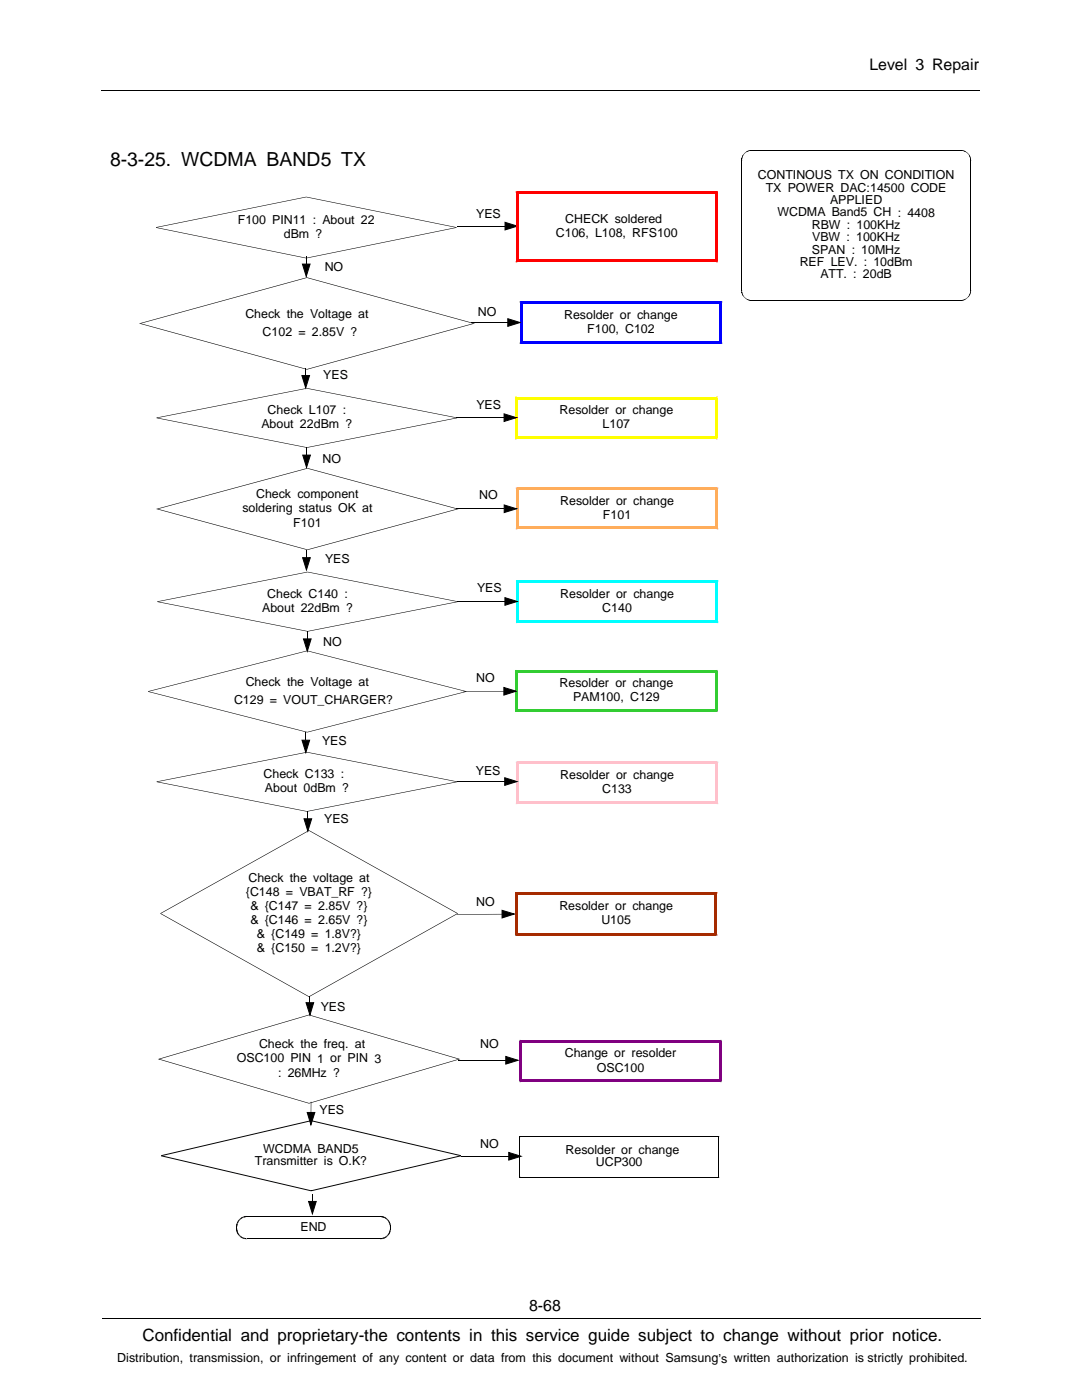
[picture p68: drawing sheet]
<svg xmlns="http://www.w3.org/2000/svg" width="216mm" height="279mm" viewBox="0 0 216 279" stroke-linecap="round" stroke-linejoin="round" font-family="sans-serif">
<defs><g id="words">
<text font-size="3.9" x="21.9" y="33.1">8-3-25. WCDMA BAND5 TX</text>
<text font-size="3.4" x="28.4" y="267.7">Confidential and proprietary-the contents in this service guide subject to change without prior notice.</text>
<g font-size="3.2">
<text x="173.5" y="14">Level 3 Repair</text>
<text x="105.6" y="261.6">8-68</text>
</g>
<g font-size="2.5">
<text x="151.2" y="35.8">CONTINOUS TX ON CONDITION</text>
<text x="152.8" y="38.2">TX POWER DAC:14500 CODE</text>
<text x="165.6" y="40.7">APPLIED</text>
<text x="47.4" y="44.7">F100 PIN11 : About 22</text>
<text x="56.6" y="47.5">dBm ?</text>
<text x="95" y="43.5">YES</text>
<text x="110.9" y="47.4">C106, L108, RFS100</text>
<text x="112.8" y="44.5">CHECK soldered</text>
<text x="155.1" y="43.2">WCDMA Band5 CH : 4408</text>
<text x="162" y="45.7">RBW : 100KHz</text>
<text x="159.6" y="53.1">REF LEV. : 10dBm</text>
<text x="162" y="50.6">SPAN : 10MHz</text>
<text x="162.1" y="48.1">VBW : 100KHz</text>
<text x="64.8" y="54.1">NO</text>
<text x="163.7" y="55.5">ATT. : 20dB</text>
<text x="49" y="63.5">Check the Voltage at</text>
<text x="95.3" y="63">NO</text>
<text x="112.6" y="63.7">Resolder or change</text>
<text x="52.4" y="67">C102 = 2.85V ?</text>
<text x="117.2" y="66.5">F100, C102</text>
<text x="64.5" y="75.7">YES</text>
<text x="53.4" y="82.7">Check L107 :</text>
<text x="95.1" y="81.5">YES</text>
<text x="111.7" y="82.7">Resolder or change</text>
<text x="52.2" y="85.5">About 22dBm ?</text>
<text x="120.2" y="85.5">L107</text>
<text x="64.3" y="92.3">NO</text>
<text x="51.1" y="99.4">Check component</text>
<text x="95.6" y="99.7">NO</text>
<text x="111.8" y="100.8">Resolder or change</text>
<text x="48.4" y="102.3">soldering status OK at</text>
<text x="58.5" y="105.1">F101</text>
<text x="120.3" y="103.6">F101</text>
<text x="64.9" y="112.3">YES</text>
<text x="53.3" y="119.3">Check C140 :</text>
<text x="95.2" y="118.2">YES</text>
<text x="111.8" y="119.4">Resolder or change</text>
<text x="52.3" y="122.2">About 22dBm ?</text>
<text x="120.2" y="122.2">C140</text>
<text x="64.5" y="129">NO</text>
<text x="49" y="136.9">Check the Voltage at</text>
<text x="95" y="136.1">NO</text>
<text x="111.7" y="137.2">Resolder or change</text>
<text x="46.7" y="140.5">C129 = VOUT_CHARGER?</text>
<text x="114.3" y="140">PAM100, C129</text>
<text x="64.3" y="148.7">YES</text>
<text x="52.6" y="155.3">Check C133 :</text>
<text x="95" y="154.6">YES</text>
<text x="111.8" y="155.5">Resolder or change</text>
<text x="52.9" y="158.1">About 0dBm ?</text>
<text x="120.2" y="158.3">C133</text>
<text x="64.7" y="164.2">YES</text>
<text x="49.1" y="178.8">{C148 = VBAT_RF ?}</text>
<text x="49.6" y="175.9">Check the voltage at</text>
<text x="50" y="181.6">&amp; {C147 = 2.85V ?}</text>
<text x="50" y="184.4">&amp; {C146 = 2.65V ?}</text>
<text x="95" y="180.9">NO</text>
<text x="111.6" y="181.7">Resolder or change</text>
<text x="120" y="184.5">U105</text>
<text x="51.3" y="190.1">&amp; {C150 = 1.2V?}</text>
<text x="51.3" y="187.3">&amp; {C149 = 1.8V?}</text>
<text x="64" y="201.8">YES</text>
<text x="51.7" y="209.2">Check the freq. at</text>
<text x="95.8" y="209.1">NO</text>
<text x="47.2" y="212">OSC100 PIN 1 or PIN 3</text>
<text x="55.5" y="214.9">: 26MHz ?</text>
<text x="112.7" y="211">Change or resolder</text>
<text x="119.1" y="213.8">OSC100</text>
<text x="63.8" y="222.4">YES</text>
<text x="50.9" y="232.6">Transmitter is O.K?</text>
<text x="52.5" y="230.1">WCDMA BAND5</text>
<text x="95.8" y="229.1">NO</text>
<text x="112.9" y="230.4">Resolder or change</text>
<text x="118.9" y="232.8">UCP300</text>
<text x="60" y="245.7">END</text>
<text x="23.4" y="271.9">Distribution, transmission, or infringement of any content or data from this document without Samsung’s written authorization is strictly prohibited.</text>
</g>
</g></defs>
<path d="M20.2 18.1h175.3M20.4 263h175.3" fill="none" stroke="#000" stroke-width=".2"/>
<g fill="#000">
<path d="M61.1 39.3v.1zM31.1 45.3l30-6v.1l-29.9 6zM31.1 45.3v.2zM31.2 45.4l29.9 6.1v.1l-30-6.1zM61.1 51.5v.1zM61.1 51.5l30-6.1v.1l-30 6.1zM61.2 55.4l.1 .1zM28 64.5l33.2-9.1 .1 .1-33.3 9.1zM91.1 45.3v.2zM61.1 39.3l30 6v.1l-30-6zM28 64.5l33.3 9.2-.1 .1-33.2-9.2zM61.2 73.7l33.3-9.2v.1l-33.2 9.2z"/>
<path d="M61.2 73.7l.1 .1zM61.3 55.4l33.2 9.1v.1l-33.3-9.1z"/>
<path d="M27.7 64.6h.5z" fill-rule="evenodd"/>
<path d="M94.3 64.6h.5z" fill-rule="evenodd"/>
</g>
<g fill="#00f">
<path d="M143.8 60.1h.3v.3h-.6v.3h.3z" fill-rule="evenodd"/>
<path d="M143.5 68.1v.2h.6v.3h-.3v-.5z" fill-rule="evenodd"/>
<path d="M103.7 68.3h.6v-.2h-.3v.5h-.3z" fill-rule="evenodd"/>
<path d="M103.7 60.1h.3v.6h.3v-.3h-.6z" fill-rule="evenodd"/>
</g>
<g fill="#00f">
<path d="M143.5 60.4h.6v7.9h-.6z"/>
<path d="M104 68.1h39.8v.5h-39.8z"/>
<path d="M103.7 60.4h.6v7.9h-.6z"/>
<path d="M104 60.1h39.8v.6h-39.8z"/>
</g>
<path d="M61.2 77.4v.2zM31.3 83.3l29.9-5.9v.2l-29.9 5.8zM31.3 83.3v.2zM31.3 83.4l29.9 5.9v.1l-29.9-5.9zM61.2 89.3l.1 .1zM61.2 89.3l30-5.9v.1l-29.9 5.9zM91.2 83.3v.2zM61.3 77.4l29.9 5.9v.1l-30-5.8z" fill="#000"/>
<g fill="#ff0">
<path d="M142.9 79.1h.3v.3h-.6v.3h.3z" fill-rule="evenodd"/>
<path d="M142.6 87.1v.3h.6v.3h-.3v-.6z" fill-rule="evenodd"/>
<path d="M102.8 87.4h.6v-.3h-.3v.6h-.3z" fill-rule="evenodd"/>
<path d="M102.8 79.1h.3v.6h.3v-.3h-.6z" fill-rule="evenodd"/>
</g>
<g fill="#ff0">
<path d="M142.6 79.4h.6v8h-.6z"/>
<path d="M103.1 87.1h39.8v.6h-39.8z"/>
<path d="M102.8 79.4h.6v8h-.6z"/>
<path d="M103.1 79.1h39.8v.6h-39.8z"/>
</g>
<path d="M60.3 52.7h1.6l-.8 2.5zM91.3 45.1h9.5M100.8 44.4l2.4 .7-2.4 .8zM60.2 75h1.6l-.8 2.4zM94 64.4h7.3M101.3 63.6l2.5 .8-2.5 .7zM60.4 90.8h1.5l-.7 2.5zM91.1 83.4h9.5M100.6 82.6l2.4 .8-2.4 .7z" fill="none" stroke="#000" stroke-width=".2"/>
<path d="M60.3 52.7h1.6l-.8 2.5zM100.8 44.4l2.4 .7-2.4 .8zM60.2 75h1.6l-.8 2.4zM101.3 63.6l2.5 .8-2.5 .7zM60.4 90.8h1.5l-.7 2.5zM100.6 82.6l2.4 .8-2.4 .7z" fill="#000"/>
<path d="M61 51.2h.2v1.5h-.2zM60.9 73.4h.1v1.6h-.1zM61.1 89.3h.1v1.5h-.1z" fill="#000"/>
<g fill="#f00">
<path d="M142.6 38.5h.6v-.3h-.3v.6h-.3z" fill-rule="evenodd"/>
<path d="M142.6 51.8h.3v.6h.3v-.3h-.6z" fill-rule="evenodd"/>
<path d="M102.9 52.1h.6v-.3h-.3v.6h-.3z" fill-rule="evenodd"/>
<path d="M102.9 38.2h.3v.6h.3v-.3h-.6z" fill-rule="evenodd"/>
</g>
<g fill="#f00">
<path d="M142.6 38.5h.6v13.6h-.6z"/>
<path d="M103.2 51.8h39.7v.6h-39.7z"/>
<path d="M102.9 38.5h.6v13.6h-.6z"/>
<path d="M103.2 38.2h39.7v.6h-39.7z"/>
</g>
<g fill="#000">
<path d="M61.3 93.4l.1 .1zM31.4 101.5l29.9-8.1 .1 .1-30 8.1zM31.4 101.5l30 8.2-.1 .1-29.9-8.2zM61.3 109.7l30-8.2v.1l-29.9 8.2zM61.3 109.7l.1 .1zM61.4 93.4l29.9 8.1v.1l-30-8.1z"/>
<path d="M31.1 101.6h.5z" fill-rule="evenodd"/>
<path d="M91.1 101.6h.4z" fill-rule="evenodd"/>
</g>
<g fill="#ffad5b">
<path d="M143 97.3h.3v.3h-.6v.3h.3z" fill-rule="evenodd"/>
<path d="M142.7 105.1v.3h.6v.3h-.3v-.6z" fill-rule="evenodd"/>
<path d="M103.2 105.1h.3v.3h-.6v.3h.3z" fill-rule="evenodd"/>
<path d="M102.9 97.3v.3h.6v.3h-.3v-.6z" fill-rule="evenodd"/>
</g>
<g fill="#ffad5b">
<path d="M142.7 97.6h.6v7.8h-.6z"/>
<path d="M103.2 105.1h39.8v.6h-39.8z"/>
<path d="M102.9 97.6h.6v7.8h-.6z"/>
<path d="M103.2 97.3h39.8v.6h-39.8z"/>
</g>
<path d="M60.4 111.3h1.5l-.7 2.4zM91.1 101.5h9.5M100.6 100.8l2.5 .7-2.5 .8z" fill="none" stroke="#000" stroke-width=".2"/>
<path d="M60.4 111.3h1.5l-.7 2.4zM61.4 114.1v.1zM31.4 120l30-5.9v.1l-30 5.9zM100.6 100.8l2.5 .7-2.5 .8zM31.4 120v.1zM31.4 120l30 5.9v.1l-30-5.9zM61.4 125.9v.1zM61.4 125.9l29.9-5.9 .1 .1-30 5.9zM91.4 120v.1zM61.4 114.1l30 5.9-.1 .1-29.9-5.9z" fill="#000"/>
<path d="M61.1 109.8h.1v1.5h-.1z" fill="#000"/>
<g fill="#0ff">
<path d="M143 115.8h.3v.3h-.6v.3h.3z" fill-rule="evenodd"/>
<path d="M142.7 123.8v.3h.6v.3h-.3v-.6z" fill-rule="evenodd"/>
<path d="M103 124.1h.5v-.3h-.2v.6h-.3z" fill-rule="evenodd"/>
<path d="M103 115.8h.3v.6h.2v-.3h-.5z" fill-rule="evenodd"/>
</g>
<g fill="#0ff">
<path d="M142.7 116.1h.6v8h-.6z"/>
<path d="M103.3 123.8h39.7v.6h-39.7z"/>
<path d="M103 116.1h.5v8h-.5z"/>
<path d="M103.3 115.8h39.7v.6h-39.7z"/>
</g>
<path d="M148 31.9v26.2M149.9 30h41.8M193.7 31.9v26.2M149.9 60h41.9M100.8 119.3l2.4 .7-2.4 .8zM60.6 127.5h1.5l-.8 2.5zM91.2 120h9.6" fill="none" stroke="#000" stroke-width=".2"/>
<g fill="#000">
<path d="M147.9 31.9h.1zM148 31.8v.1zM148 31.8h.1zM148 31.7l.1 .1zM148 31.6l.1 .1zM148 31.6h.1zM148 31.5l.1 .1zM148 31.5h.1zM148 31.4l.1 .1zM148 31.3l.1 .1zM148.1 31.3v.1zM148.1 31.3h.1z"/>
<path d="M148.1 31.2l.1 .1zM148.1 31.2h.1zM148.2 31.1v.1zM148.2 31.1h.1zM148.2 31l.1 .1zM148.2 31h.1zM148.3 30.9v.1zM148.3 30.9h.1zM148.4 30.8v.1zM148.4 30.8h.1zM148.4 30.8l.1-.1zM148.5 30.6v.1z"/>
<path d="M148.4 30.7h.1zM148.5 30.6h.1zM148.5 30.5h.2zM148.7 30.5h.1zM148.7 30.4l.1 .1zM148.7 30.4h.2zM148.8 30.3l.1 .1zM148.8 30.3h.2zM148.9 30.2l.1 .1zM148.9 30.2l.2 .1zM149 30.2l.1 .1zM149 30.2h.2z"/>
<path d="M149.1 30.1l.1 .1zM149.1 30.1l.2 .1zM149.2 30.1l.1 .1zM149.2 30.1l.2 .1zM149.3 30.1l.1 .1zM149.4 30.1h.1zM149.5 30v.1zM149.5 30l.1 .1zM149.6 30v.1zM149.7 30v.1zM149.7 30l.1 .1zM149.8 30v.1z"/>
<path d="M149.8 30l.1 .1zM149.9 30v.1zM191.8 30v.1zM191.8 30l.1 .1zM191.9 30v.1zM191.9 30l.1 .1zM192 30v.1zM192 30l.1 .1zM192.1 30v.1zM192.1 30l.1 .1zM192.2 30v.1zM192.2 30l.1 .2z"/>
<path d="M192.3 30.1v.1zM192.3 30.1l.1 .1zM192.4 30.1v.1zM192.4 30.1l.1 .1zM192.5 30.1v.1zM192.5 30.1l.1 .2zM192.6 30.2v.1zM192.6 30.2l.1 .1zM192.7 30.2v.1zM192.7 30.2v.2zM192.8 30.3v.1zM192.8 30.3l.1 .2z"/>
<path d="M192.9 30.4v.1zM192.9 30.4l.1 .1zM193 30.5l.1 .1zM193.1 30.5v.1zM193.1 30.6l.1 .1zM193.2 30.7v.1zM193.2 30.8l.2 .1zM193.3 30.9h.1zM193.3 30.9l.2 .1zM193.4 31h.1zM193.4 31l.1 .1zM193.4 31.1h.1z"/>
<path d="M193.4 31.1l.1 .1zM193.4 31.2h.1zM193.4 31.2l.2 .1zM193.5 31.3h.1zM193.5 31.4l.1-.1zM193.5 31.4l.2 .1zM193.5 31.5h.2zM193.5 31.5l.2 .1zM193.6 31.6h.1zM193.6 31.7l.1-.1zM193.6 31.7h.1zM193.6 31.8l.1-.1z"/>
<path d="M193.6 31.8h.1zM193.6 31.8l.2 .1zM193.7 31.9h.1zM147.9 58.1h.1zM148 58.2l.1-.1zM147.9 58.1h.2zM148 58.3h.1zM148 58.3l.1-.1zM148 58.2h.1zM148 58.4h.1zM148 58.3l.1 .1zM148 58.5h.1z"/>
<path d="M148 58.4l.1 .1zM148 58.6h.1zM148 58.5l.1 .1zM148.1 58.7h.1zM148 58.6l.2 .1zM148.1 58.8h.1zM148.1 58.7l.1 .1zM148.2 58.9h.1zM148.1 58.8l.2 .1zM148.2 59l.1-.1zM148.3 59.1l.1-.1zM148.2 59h.2z"/>
<path d="M148.4 59.2l.1-.1zM148.3 59.1h.2zM148.4 59.2h.1zM148.4 59.3l.1-.1zM148.5 59.3h.1zM148.7 59.4v.1zM148.6 59.3l.1 .2zM148.7 59.5h.1zM148.9 59.6l-.1 .1zM148.8 59.5v.2zM149 59.6l-.1 .1zM148.9 59.6v.1z"/>
<path d="M149.1 59.7l-.1 .1zM149 59.6v.2zM149.2 59.7l-.1 .1zM149.1 59.7v.1zM149.3 59.8l-.1 .1zM149.2 59.7v.2zM149.3 59.8v.1zM149.4 59.8l-.1 .1zM149.5 59.8v.1zM149.4 59.8l.1 .1zM149.6 59.9l-.1 .1zM149.5 59.8v.2z"/>
<path d="M149.6 59.9v.1zM192 59.9v.1zM191.9 59.9l.1 .1zM192.1 59.9v.1zM192 59.9l.1 .1zM192.2 59.8v.1zM192.1 59.9h.1zM192.2 59.8l.1 .1zM192.3 59.8v.1zM192.4 59.8v.1zM192.3 59.8l.1 .1zM192.5 59.7v.1z"/>
<path d="M192.4 59.8h.1zM192.6 59.7v.1zM192.5 59.7l.1 .1zM192.6 59.6l.1 .1zM192.6 59.7h.1zM192.7 59.6l.1 .1zM192.6 59.6l.2 .1zM192.9 59.5v.1zM192.7 59.6h.2zM193 59.4v.1zM193 59.4l-.1 .2zM193.1 59.3v.1z"/>
<path d="M193 59.4h.1zM193.1 59.2v.2zM193.1 59.2l.1 .1zM193.2 59.1l.1 .1zM193.2 59.1v.2zM193.3 59l.1 .1zM193.3 59v.2zM193.4 58.9l.1 .1zM193.4 58.9v.2zM193.4 58.9h.1zM193.4 58.8h.1zM193.4 58.8l.1 .1z"/>
<path d="M193.5 58.7h.1zM193.5 58.7v.1zM193.5 58.6h.1zM193.5 58.6l.1 .1zM193.5 58.5h.2zM193.5 58.5l.1 .1zM193.6 58.4h.1zM193.6 58.4l.1 .1zM193.6 58.3h.1zM193.6 58.3l.1 .1zM193.6 58.2l.1 .1zM193.6 58.1l.1 .1z"/>
<path d="M193.6 58.1l.1 .2zM193.7 58.1h.1zM193.7 58.1v.1zM149.7 59.9v.1zM149.6 59.9l.1 .1zM149.8 59.9v.1zM149.9 59.9v.1zM149.8 59.9l.1 .1zM191.8 59.9v.1zM191.9 59.9v.1zM191.8 59.9l.1 .1zM29.6 137.9v.2z"/>
<path d="M29.6 138l31.7 8.1v.1l-31.7-8.1zM61.3 129.8v.1zM29.6 137.9l31.7-8.1v.1l-31.7 8.1zM60.6 127.5h1.5l-.8 2.5zM93 137.9v.2zM61.3 129.8l31.7 8.1v.1l-31.7-8.1zM100.8 119.3l2.4 .7-2.4 .8zM61.3 146.1v.1zM61.3 146.1l31.7-8.1v.1l-31.7 8.1z"/>
</g>
<g fill="#000">
<path d="M147.9 32h.1zM148 31.6l.1 .1zM149.6 30l.1 .1zM150 30v.1zM191.7 30v.1zM191.7 30l.1 .1zM193.7 32h.1zM147.9 58h.1zM148 58.3h.1zM193.7 58h.1zM149.7 59.9l.1 .1zM150 59.9v.1z"/>
<path d="M191.7 59.9v.1zM61.3 126h.1v1.5h-.1z"/>
</g>
<g fill="#32cd32">
<path d="M142.9 133.7h.3v.3h-.6v.3h.3z" fill-rule="evenodd"/>
<path d="M142.6 141.5h.3v.6h.3v-.3h-.6z" fill-rule="evenodd"/>
<path d="M102.8 141.8h.6v-.3h-.3v.6h-.3z" fill-rule="evenodd"/>
<path d="M102.8 133.7h.3v.6h.3v-.3h-.6z" fill-rule="evenodd"/>
</g>
<g fill="#32cd32">
<path d="M142.6 134h.6v7.8h-.6z"/>
<path d="M103.1 141.5h39.8v.6h-39.8z"/>
<path d="M102.8 134h.6v7.8h-.6z"/>
<path d="M103.1 133.7h39.8v.6h-39.8z"/>
</g>
<path d="M92.5 138h8M100.5 137.2l2.5 .7-2.5 .8zM60.3 147.7h1.5l-.8 2.5z" fill="none" stroke="#000" stroke-width=".2"/>
<path d="M100.5 137.2l2.5 .7-2.5 .8zM31.3 156v.1zM31.3 156l30 5.9-.1 .1-29.9-5.9zM60.3 147.7h1.5l-.8 2.5zM61.2 150.1l.1 .1zM31.3 156l29.9-5.9 .1 .1-30 5.9zM91.2 156v.1zM61.3 150.1l29.9 5.9v.1l-29.9-5.9zM61.3 161.9v.1zM61.3 161.9l29.9-5.9v.1l-29.9 5.9z" fill="#000"/>
<path d="M61 146.2h.1v1.5h-.1z" fill="#000"/>
<g fill="#ffc0cb">
<path d="M143 152h.3v.3h-.6v.2h.3z" fill-rule="evenodd"/>
<path d="M142.7 159.9v.3h.6v.3h-.3v-.6z" fill-rule="evenodd"/>
<path d="M103.2 159.9v.6h-.3v-.3h.6v-.3z" fill-rule="evenodd"/>
<path d="M102.9 152v.3h.6v.2h-.3v-.5z" fill-rule="evenodd"/>
</g>
<g fill="#ffc0cb">
<path d="M142.7 152.3h.6v7.9h-.6z"/>
<path d="M103.2 159.9h39.8v.6h-39.8z"/>
<path d="M102.9 152.3h.6v7.9h-.6z"/>
<path d="M103.2 152h39.8v.5h-39.8z"/>
</g>
<path d="M91.2 156h9.5M100.7 155.2l2.5 .8-2.5 .7zM60.7 163.4h1.5l-.8 2.5z" fill="none" stroke="#000" stroke-width=".2"/>
<g fill="#000">
<path d="M100.7 155.2l2.5 .8-2.5 .7zM60.7 163.4h1.5l-.8 2.5zM32 182.2l29.6-16.5 .1 .1-29.6 16.6zM32.1 182.3l29.6 16.6-.1 .1-29.6-16.6zM61.6 198.9l29.7-16.6v.1l-29.6 16.6zM61.7 165.7l29.6 16.5v.2l-29.7-16.6z"/>
<path d="M61.7 165.7v.1z" fill-rule="evenodd"/>
<path d="M31.9 182.3h.3z" fill-rule="evenodd"/>
<path d="M61.7 198.8v.2z" fill-rule="evenodd"/>
<path d="M91.2 182.3h.2z" fill-rule="evenodd"/>
</g>
<path d="M61.4 161.9h.1v1.5h-.1z" fill="#000"/>
<g fill="#a52a00">
<path d="M142.6 178.3h.6v-.3h-.3v.6h-.3z" fill-rule="evenodd"/>
<path d="M142.6 186.1v.3h.6v.3h-.3v-.6z" fill-rule="evenodd"/>
<path d="M102.8 186.4h.6v-.3h-.3v.6h-.3z" fill-rule="evenodd"/>
<path d="M102.8 178v.3h.6v.3h-.3v-.6z" fill-rule="evenodd"/>
</g>
<g fill="#a52a00">
<path d="M142.6 178.3h.6v8.1h-.6z"/>
<path d="M103.1 186.1h39.8v.6h-39.8z"/>
<path d="M102.8 178.3h.6v8.1h-.6z"/>
<path d="M103.1 178h39.8v.6h-39.8z"/>
</g>
<g fill="#000">
<path d="M31.7 211.3l30 8.8-.1 .1-29.9-8.8zM61.6 202.5l.1 .1zM31.7 211.3l29.9-8.8 .1 .1-29.9 8.8zM61.7 202.5l29.9 8.8v.1l-30-8.8zM61.6 220.1l30-8.8v.1l-29.9 8.8zM61.6 220.1l.1 .1z"/>
<path d="M31.5 211.4h.4z" fill-rule="evenodd"/>
<path d="M91.4 211.4h.4z" fill-rule="evenodd"/>
</g>
<g fill="#800080">
<path d="M143.7 207.5h.3v.3h-.6v.3h.3z" fill-rule="evenodd"/>
<path d="M143.4 215.4v.3h.6v.3h-.3v-.6z" fill-rule="evenodd"/>
<path d="M103.9 215.4h.3v.3h-.5v.3h.2z" fill-rule="evenodd"/>
<path d="M103.7 207.5h.2v.6h.3v-.3h-.5z" fill-rule="evenodd"/>
</g>
<g fill="#800080">
<path d="M143.4 207.8h.6v7.9h-.6z"/>
<path d="M103.9 215.4h39.8v.6h-39.8z"/>
<path d="M103.7 207.8h.5v7.9h-.5z"/>
<path d="M103.9 207.5h39.8v.6h-39.8z"/>
</g>
<g fill="#000">
<path d="M61.8 198.7h.1v1.4h-.1zM62.1 223.6v.2zM62.1 237.6v.1zM62.3 238.3h.1v1.5h-.1zM47.1 245.3h.2zM47.1 244.8h.2zM47.1 244.7h.2v.6h-.2zM49 247.1l.1 .2zM49.2 242.7v.2zM75.9 242.7v.2zM75.9 242.7l.1 .2zM76 247.1l.1 .2z"/>
<path d="M77.8 244.6l.2 .1zM77.8 245.3l.2 .1zM77.8 244.8h.2v.5h-.2z"/>
</g>
<g fill="#000">
<path d="M100.2 181.7l2.4 .7-2.4 .8zM61.1 200.1h1.5l-.8 2.5zM100.9 210.8l2.5 .8-2.5 .8zM32.2 230.5v.3zM32.2 230.6l29.9 7v.1l-29.9-6.9zM61.3 222h1.5l-.8 2.5zM62.1 237.6l29.8-7 .1 .2-29.9 6.9zM32.2 230.5l29.9-6.9v.2l-29.9 6.9zM91.9 230.6l.1 .2zM62.1 223.6l29.9 6.9-.1 .2-29.8-6.9zM101.5 230l2.5 .8-2.5 .7zM47.1 245.3h.2z"/>
<path d="M47.1 244.6l.2 .1zM47.1 244.5l.2 .2zM47.1 245.5l.2-.1zM47.1 244.5l.2 .1zM47.1 245.4h.2zM47.2 244.4l.1 .2zM47.2 245.6l.1-.1zM47.2 244.4l.1 .1zM47.1 245.5h.2zM47.2 244.3l.1 .2zM47.2 245.7l.2-.1zM47.2 244.3l.2 .1z"/>
<path d="M47.2 245.6h.2zM47.2 244.2l.2 .2zM47.2 245.8l.2-.1zM47.2 244.2l.2 .1zM47.2 245.7h.2zM47.2 244.1l.2 .1v.1l-.2-.1zM47.2 245.9l.2-.1zM47.2 244.1l.2 .1zM47.2 245.8h.2zM47.3 244l.1 .2zM47.3 246l.2-.1zM47.3 244l.2 .1z"/>
<path d="M47.2 245.9h.3zM47.3 243.9l.2 .1v.1h-.2zM47.3 246.1l.2-.1zM47.3 243.9l.2 .1zM47.3 246h.2zM47.4 243.8l.2 .1-.1 .1-.2-.1zM47.4 246.2l.1-.1zM47.4 243.8l.2 .1zM47.3 246.1h.2zM47.4 243.7l.1 .2zM47.4 243.7l.2 .1zM47.4 246.2h.2z"/>
<path d="M47.4 246.3l.2-.1zM47.5 243.6l.1 .2zM47.5 246.4l.1-.1zM47.5 243.6l.1 .1zM47.4 246.3l.2-.1v.1l-.1 .1zM47.6 243.5l.1 .1-.1 .1-.1-.1zM47.6 246.5l.1-.1zM47.6 243.5l.1 .1zM47.5 246.4l.1-.1 .1 .1-.1 .1zM47.6 243.5l.1-.1 .1 .2h-.1zM47.7 246.6l.1-.2zM47.7 243.4l.1 .2z"/>
<path d="M47.7 246.4h.1l-.1 .2-.1-.1zM47.8 243.3l.1 .1-.1 .1-.1-.1zM47.8 243.3l.1 .1zM47.7 246.6l.1-.1 .1 .1-.1 .1zM47.8 246.7l.1-.1zM47.8 243.3l.1-.1 .1 .2-.1 .1zM48 246.6l-.1 .2zM47.9 243.2v-.1l.2 .2-.1 .1zM47.9 243.2l.1 .2zM47.9 246.5l.1 .1-.1 .2-.1-.1zM47.9 243.1l.2 .2zM48 246.6l.1 .1-.2 .2v-.1z"/>
<path d="M48.1 246.7l-.2 .2zM48 243.1h.1l.1 .1-.1 .1zM48.2 246.8l-.1 .2zM48.1 243.1l.1 .1zM48.1 246.7l.1 .1-.1 .2-.1-.1zM48.1 243.1h.2zM48.3 246.9l-.1 .1zM48.2 243l.1 .1zM48.2 246.8l.1 .1-.1 .1h-.1zM48.3 246.9v.2zM48.3 242.9v.2zM48.3 242.9l.1 .2z"/>
<path d="M48.4 246.9l-.1 .2zM48.4 242.9l.1-.1v.2l-.1 .1zM48.5 247v.2zM48.5 242.8l.1 .2zM48.5 242.8v.2zM48.4 246.9l.1 .3zM48.6 247l-.1 .2zM48.6 242.8h.1v.2h-.1zM48.7 247v.2zM48.7 242.8v.2zM48.6 247l.1 .2zM48.7 242.8l.1 .1z"/>
<path d="M48.8 247.1v.1zM48.8 242.7v.2zM48.7 247l.1 .2zM48.8 242.7l.1 .2zM48.9 247.1v.2zM48.9 242.7v.2zM48.8 247.1l.1 .2zM48.9 242.7l.1 .2zM49 242.7v.2zM48.9 247.1l.1 .2zM49 242.7l.1 .2zM49 247.1v.2z"/>
<path d="M49.1 247.1v.2zM49.1 242.7v.2zM49.1 247.1l.1 .2zM49.2 247.1v.2zM61.6 239.8h1.5l-.8 2.4zM75.9 247.1v.2zM76 242.7v.2zM76 247.1v.2zM76 242.7l.1 .2zM75.9 247.1l.1 .2zM76.1 242.7v.2zM76.1 247.1v.2z"/>
<path d="M76.1 242.7l.1 .2zM76.2 242.7v.2zM76.2 242.7l.1 .2zM76.1 247.1l.1 .2zM76.2 247.1l.1 .2zM76.3 242.7v.2zM76.3 247.1v.1zM76.3 242.7l.1 .3zM76.2 247.1l.1 .1zM76.4 242.8v.2zM76.4 247v.2zM76.4 242.8l.1 .2z"/>
<path d="M76.3 247.1l.1 .1zM76.5 242.8v.2zM76.5 247v.2zM76.5 242.8l.1 .2zM76.4 247l.1 .2zM76.6 242.8v.2zM76.6 247v.2zM76.6 242.8l.1 .3zM76.5 247h.1v.2h-.1zM76.8 242.9l-.1 .2zM76.6 247l.1-.1 .1 .2-.2 .1zM76.7 246.9l.1 .2z"/>
<path d="M76.8 242.9v.2zM76.9 242.9l-.1 .2zM76.8 246.9l.1 .2zM76.9 242.9v.2zM76.7 247l.2 .1zM76.9 243l-.1 .1zM76.8 246.9l.1 .1zM76.9 243l.1 .1-.1 .1-.1-.1zM77 243.1l-.1 .1zM76.9 246.8l.1 .2zM77 243.1h.2l-.2 .2-.1-.1zM76.8 246.9l.2 .1z"/>
<path d="M77.2 243.1l-.2 .2zM76.9 246.8l.1-.1 .2 .2-.2 .1zM77 246.7l.2 .2zM77.2 243.1l.1 .1-.2 .2-.1-.1zM77.1 246.6l.2 .2zM77.2 243.2l.1 .1-.1 .2-.1-.1zM77.2 243.2l-.1 .2zM77 246.7l.1-.1 .2 .2-.1 .1zM77.3 243.3l-.1 .2zM77.1 246.6l.1-.1 .1 .2-.1 .1zM77.2 246.5l.1 .2zM77.2 243.4l.2-.1v.1l-.1 .1z"/>
<path d="M77.3 243.5l.1-.1zM77.3 246.4l.1 .2zM77.4 243.4l.1 .1-.1 .1h-.1zM77.3 246.5l.1 .1v.1l-.2-.1zM77.4 243.6l.1-.1zM77.4 246.4l.1 .1zM77.4 243.6l.1-.1 .1 .1-.1 .1zM77.3 246.4h.1l.1 .1-.1 .1zM77.5 243.7l.1-.1zM77.5 246.3l.1 .1zM77.5 243.7l.1-.1 .1 .1-.2 .1zM77.5 246.3l.1 .1-.1 .1-.1-.1z"/>
<path d="M77.5 243.8l.2-.1zM77.5 246.2l.1 .2zM77.5 246.2l.2 .1zM77.5 243.8h.2zM77.6 243.9l.1-.1zM77.6 246.1l.1 .1zM77.6 243.9h.2zM77.6 246.1l.1 .2zM77.6 244l.2-.1zM77.6 246l.2 .1zM77.6 244l.2 .1zM77.6 246l.1 .2z"/>
<path d="M77.6 244.1l.2-.1zM77.6 245.9l.2 .1zM77.7 244.1h.2zM77.6 245.9l.2 .1v.1l-.2-.1zM77.7 244.2l.2-.1zM77.7 245.8l.2 .1zM77.7 244.2h.2zM77.7 245.8l.2 .1-.1 .1-.2-.1zM77.7 244.3l.2-.1zM77.7 245.7l.2 .1zM77.7 244.3h.2zM77.7 245.7l.2 .2z"/>
<path d="M77.7 244.4l.2-.1zM77.7 245.6l.2 .1zM77.7 244.4h.3zM77.7 245.6l.2 .2zM77.8 244.5l.2-.1zM77.8 245.5l.2 .1zM77.8 244.5h.2zM77.8 245.5l.1 .2zM77.8 244.6l.2-.1zM77.8 244.7l.2-.1zM77.8 245.3l.2 .1zM77.8 245.4l.2 .1z"/>
<path d="M77.8 244.7h.2zM77.8 245.4l.2 .2zM77.8 244.8l.2-.1zM77.8 245.2l.2 .1zM77.8 245.2l.2 .2z"/>
<path d="M103.6 226.8l.2 .2z" fill-rule="evenodd"/>
<path d="M103.7 234.8l.1 .1-.2 .1z" fill-rule="evenodd"/>
<path d="M143.4 226.9l.2-.1-.1 .2z" fill-rule="evenodd"/>
<path d="M143.4 234.8l.2 .2z" fill-rule="evenodd"/>
</g>
<g fill="none" stroke="#000" stroke-width=".2">
<path d="M91.2 182.5h9M100.2 181.7l2.4 .7-2.4 .8zM61.1 200.1h1.5l-.8 2.5zM62.1 219.9v2.1M91.4 211.6h9.5M100.9 210.8l2.5 .8-2.5 .8zM61.3 222h1.5l-.8 2.5zM61.6 239.8h1.5l-.8 2.4zM92 230.8h9.5M101.5 230l2.5 .8-2.5 .7zM103.7 226.9h39.8v8h-39.8zM49.1 242.8h26.8"/>
<path d="M49.2 247.2h26.7"/>
</g>
<use href="#words"/>
</svg>
